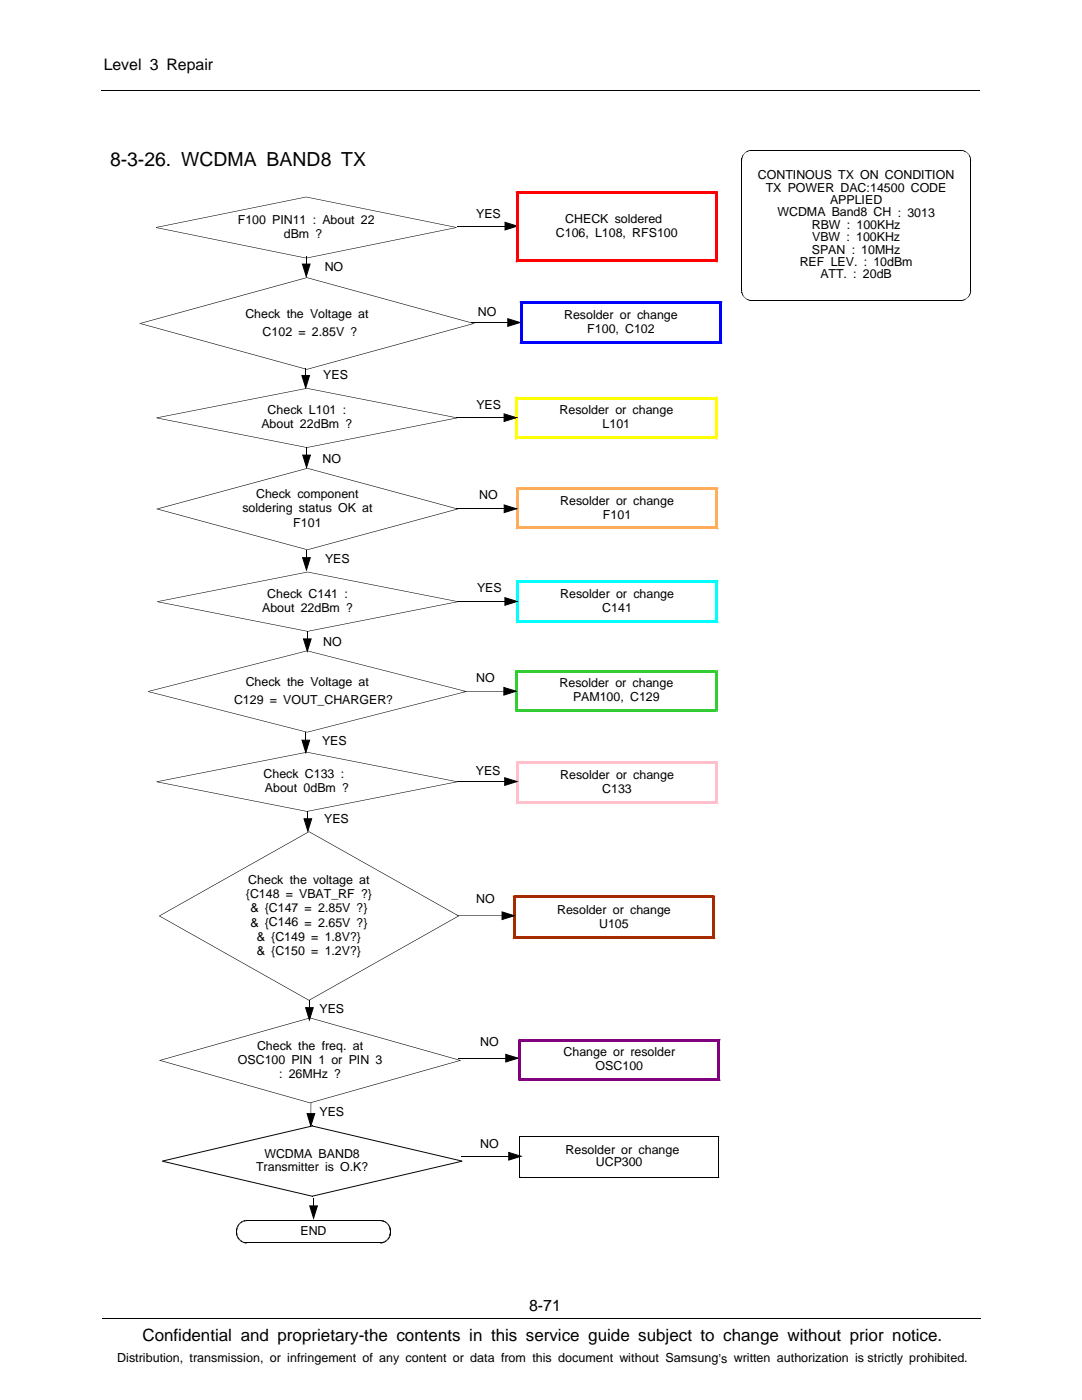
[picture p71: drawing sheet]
<svg xmlns="http://www.w3.org/2000/svg" width="216mm" height="279mm" viewBox="0 0 216 279" stroke-linecap="round" stroke-linejoin="round" font-family="sans-serif">
<defs><g id="words">
<text font-size="3.9" x="21.9" y="33.1">8-3-26. WCDMA BAND8 TX</text>
<text font-size="3.4" x="28.4" y="267.7">Confidential and proprietary-the contents in this service guide subject to change without prior notice.</text>
<g font-size="3.2">
<text x="20.7" y="14">Level 3 Repair</text>
<text x="105.6" y="261.6">8-71</text>
</g>
<g font-size="2.5">
<text x="151.2" y="35.8">CONTINOUS TX ON CONDITION</text>
<text x="152.8" y="38.2">TX POWER DAC:14500 CODE</text>
<text x="165.6" y="40.7">APPLIED</text>
<text x="47.4" y="44.7">F100 PIN11 : About 22</text>
<text x="56.6" y="47.5">dBm ?</text>
<text x="95" y="43.5">YES</text>
<text x="110.9" y="47.4">C106, L108, RFS100</text>
<text x="112.8" y="44.5">CHECK soldered</text>
<text x="155.1" y="43.2">WCDMA Band8 CH : 3013</text>
<text x="162" y="45.7">RBW : 100KHz</text>
<text x="159.6" y="53.1">REF LEV. : 10dBm</text>
<text x="162" y="50.6">SPAN : 10MHz</text>
<text x="162.1" y="48.1">VBW : 100KHz</text>
<text x="64.8" y="54.1">NO</text>
<text x="163.7" y="55.5">ATT. : 20dB</text>
<text x="49" y="63.5">Check the Voltage at</text>
<text x="95.3" y="63">NO</text>
<text x="112.6" y="63.7">Resolder or change</text>
<text x="52.4" y="67">C102 = 2.85V ?</text>
<text x="117.2" y="66.5">F100, C102</text>
<text x="64.5" y="75.7">YES</text>
<text x="53.4" y="82.7">Check L101 :</text>
<text x="95.1" y="81.5">YES</text>
<text x="111.7" y="82.7">Resolder or change</text>
<text x="52.2" y="85.5">About 22dBm ?</text>
<text x="120.2" y="85.5">L101</text>
<text x="64.3" y="92.3">NO</text>
<text x="51.1" y="99.4">Check component</text>
<text x="95.6" y="99.7">NO</text>
<text x="111.8" y="100.8">Resolder or change</text>
<text x="48.4" y="102.3">soldering status OK at</text>
<text x="58.5" y="105.1">F101</text>
<text x="120.3" y="103.6">F101</text>
<text x="64.9" y="112.3">YES</text>
<text x="53.3" y="119.3">Check C141 :</text>
<text x="95.2" y="118.2">YES</text>
<text x="111.8" y="119.4">Resolder or change</text>
<text x="52.3" y="122.2">About 22dBm ?</text>
<text x="120.2" y="122.2">C141</text>
<text x="64.5" y="129">NO</text>
<text x="49" y="136.9">Check the Voltage at</text>
<text x="95" y="136.1">NO</text>
<text x="111.7" y="137.2">Resolder or change</text>
<text x="46.7" y="140.5">C129 = VOUT_CHARGER?</text>
<text x="114.3" y="140">PAM100, C129</text>
<text x="64.3" y="148.7">YES</text>
<text x="52.6" y="155.3">Check C133 :</text>
<text x="95" y="154.6">YES</text>
<text x="111.8" y="155.5">Resolder or change</text>
<text x="52.9" y="158.1">About 0dBm ?</text>
<text x="120.2" y="158.3">C133</text>
<text x="64.7" y="164.2">YES</text>
<text x="49.1" y="179.3">{C148 = VBAT_RF ?}</text>
<text x="49.6" y="176.4">Check the voltage at</text>
<text x="50" y="182.1">&amp; {C147 = 2.85V ?}</text>
<text x="50" y="184.9">&amp; {C146 = 2.65V ?}</text>
<text x="95" y="180.2">NO</text>
<text x="111.2" y="182.4">Resolder or change</text>
<text x="119.6" y="185.1">U105</text>
<text x="51.2" y="187.7">&amp; {C149 = 1.8V?}</text>
<text x="51.2" y="190.6">&amp; {C150 = 1.2V?}</text>
<text x="63.8" y="202.2">YES</text>
<text x="51.3" y="209.5">Check the freq. at</text>
<text x="95.8" y="208.9">NO</text>
<text x="47.5" y="212.3">OSC100 PIN 1 or PIN 3</text>
<text x="55.7" y="215.1">: 26MHz ?</text>
<text x="112.5" y="210.8">Change or resolder</text>
<text x="118.9" y="213.6">OSC100</text>
<text x="63.8" y="222.8">YES</text>
<text x="51.1" y="233.6">Transmitter is O.K?</text>
<text x="52.8" y="231.2">WCDMA BAND8</text>
<text x="95.8" y="229.1">NO</text>
<text x="112.9" y="230.4">Resolder or change</text>
<text x="118.9" y="232.8">UCP300</text>
<text x="60" y="246.5">END</text>
<text x="23.4" y="271.9">Distribution, transmission, or infringement of any content or data from this document without Samsung’s written authorization is strictly prohibited.</text>
</g>
</g></defs>
<path d="M20.2 18.1h175.3M20.4 263h175.3" fill="none" stroke="#000" stroke-width=".2"/>
<g fill="#000">
<path d="M61.1 39.3v.1zM31.1 45.3l30-6v.1l-29.9 6zM31.1 45.3v.2zM31.2 45.4l29.9 6.1v.1l-30-6.1zM61.1 51.5v.1zM61.1 51.5l30-6.1v.1l-30 6.1zM61.2 55.4l.1 .1zM28 64.5l33.2-9.1 .1 .1-33.3 9.1zM91.1 45.3v.2zM61.1 39.3l30 6v.1l-30-6zM28 64.5l33.3 9.2-.1 .1-33.2-9.2zM61.2 73.7l33.3-9.2v.1l-33.2 9.2z"/>
<path d="M61.2 73.7l.1 .1zM61.3 55.4l33.2 9.1v.1l-33.3-9.1z"/>
<path d="M27.7 64.6h.5z" fill-rule="evenodd"/>
<path d="M94.3 64.6h.5z" fill-rule="evenodd"/>
</g>
<g fill="#00f">
<path d="M143.8 60.1h.3v.3h-.6v.3h.3z" fill-rule="evenodd"/>
<path d="M143.5 68.1v.2h.6v.3h-.3v-.5z" fill-rule="evenodd"/>
<path d="M103.7 68.3h.6v-.2h-.3v.5h-.3z" fill-rule="evenodd"/>
<path d="M103.7 60.1h.3v.6h.3v-.3h-.6z" fill-rule="evenodd"/>
</g>
<g fill="#00f">
<path d="M143.5 60.4h.6v7.9h-.6z"/>
<path d="M104 68.1h39.8v.5h-39.8z"/>
<path d="M103.7 60.4h.6v7.9h-.6z"/>
<path d="M104 60.1h39.8v.6h-39.8z"/>
</g>
<path d="M61.2 77.4v.2zM31.3 83.3l29.9-5.9v.2l-29.9 5.8zM31.3 83.3v.2zM31.3 83.4l29.9 5.9v.1l-29.9-5.9zM61.2 89.3l.1 .1zM61.2 89.3l30-5.9v.1l-29.9 5.9zM91.2 83.3v.2zM61.3 77.4l29.9 5.9v.1l-30-5.8z" fill="#000"/>
<g fill="#ff0">
<path d="M142.9 79.1h.3v.3h-.6v.3h.3z" fill-rule="evenodd"/>
<path d="M142.6 87.1v.3h.6v.3h-.3v-.6z" fill-rule="evenodd"/>
<path d="M102.8 87.4h.6v-.3h-.3v.6h-.3z" fill-rule="evenodd"/>
<path d="M102.8 79.1h.3v.6h.3v-.3h-.6z" fill-rule="evenodd"/>
</g>
<g fill="#ff0">
<path d="M142.6 79.4h.6v8h-.6z"/>
<path d="M103.1 87.1h39.8v.6h-39.8z"/>
<path d="M102.8 79.4h.6v8h-.6z"/>
<path d="M103.1 79.1h39.8v.6h-39.8z"/>
</g>
<path d="M60.3 52.7h1.6l-.8 2.5zM91.3 45.1h9.5M100.8 44.4l2.4 .7-2.4 .8zM60.2 75h1.6l-.8 2.4zM94 64.4h7.3M101.3 63.6l2.5 .8-2.5 .7zM60.4 90.8h1.5l-.7 2.5zM91.1 83.4h9.5M100.6 82.6l2.4 .8-2.4 .7z" fill="none" stroke="#000" stroke-width=".2"/>
<path d="M60.3 52.7h1.6l-.8 2.5zM100.8 44.4l2.4 .7-2.4 .8zM60.2 75h1.6l-.8 2.4zM101.3 63.6l2.5 .8-2.5 .7zM60.4 90.8h1.5l-.7 2.5zM100.6 82.6l2.4 .8-2.4 .7z" fill="#000"/>
<path d="M61 51.2h.2v1.5h-.2zM60.9 73.4h.1v1.6h-.1zM61.1 89.3h.1v1.5h-.1z" fill="#000"/>
<g fill="#f00">
<path d="M142.6 38.5h.6v-.3h-.3v.6h-.3z" fill-rule="evenodd"/>
<path d="M142.6 51.8h.3v.6h.3v-.3h-.6z" fill-rule="evenodd"/>
<path d="M102.9 52.1h.6v-.3h-.3v.6h-.3z" fill-rule="evenodd"/>
<path d="M102.9 38.2h.3v.6h.3v-.3h-.6z" fill-rule="evenodd"/>
</g>
<g fill="#f00">
<path d="M142.6 38.5h.6v13.6h-.6z"/>
<path d="M103.2 51.8h39.7v.6h-39.7z"/>
<path d="M102.9 38.5h.6v13.6h-.6z"/>
<path d="M103.2 38.2h39.7v.6h-39.7z"/>
</g>
<g fill="#000">
<path d="M61.3 93.4l.1 .1zM31.4 101.5l29.9-8.1 .1 .1-30 8.1zM31.4 101.5l30 8.2-.1 .1-29.9-8.2zM61.3 109.7l30-8.2v.1l-29.9 8.2zM61.3 109.7l.1 .1zM61.4 93.4l29.9 8.1v.1l-30-8.1z"/>
<path d="M31.1 101.6h.5z" fill-rule="evenodd"/>
<path d="M91.1 101.6h.4z" fill-rule="evenodd"/>
</g>
<g fill="#ffad5b">
<path d="M143 97.3h.3v.3h-.6v.3h.3z" fill-rule="evenodd"/>
<path d="M142.7 105.1v.3h.6v.3h-.3v-.6z" fill-rule="evenodd"/>
<path d="M103.2 105.1h.3v.3h-.6v.3h.3z" fill-rule="evenodd"/>
<path d="M102.9 97.3v.3h.6v.3h-.3v-.6z" fill-rule="evenodd"/>
</g>
<g fill="#ffad5b">
<path d="M142.7 97.6h.6v7.8h-.6z"/>
<path d="M103.2 105.1h39.8v.6h-39.8z"/>
<path d="M102.9 97.6h.6v7.8h-.6z"/>
<path d="M103.2 97.3h39.8v.6h-39.8z"/>
</g>
<path d="M60.4 111.3h1.5l-.7 2.4zM91.1 101.5h9.5M100.6 100.8l2.5 .7-2.5 .8z" fill="none" stroke="#000" stroke-width=".2"/>
<path d="M60.4 111.3h1.5l-.7 2.4zM61.4 114.1v.1zM31.4 120l30-5.9v.1l-30 5.9zM100.6 100.8l2.5 .7-2.5 .8zM31.4 120v.1zM31.4 120l30 5.9v.1l-30-5.9zM61.4 125.9v.1zM61.4 125.9l29.9-5.9 .1 .1-30 5.9zM91.4 120v.1zM61.4 114.1l30 5.9-.1 .1-29.9-5.9z" fill="#000"/>
<path d="M61.1 109.8h.1v1.5h-.1z" fill="#000"/>
<g fill="#0ff">
<path d="M143 115.8h.3v.3h-.6v.3h.3z" fill-rule="evenodd"/>
<path d="M142.7 123.8v.3h.6v.3h-.3v-.6z" fill-rule="evenodd"/>
<path d="M103 124.1h.5v-.3h-.2v.6h-.3z" fill-rule="evenodd"/>
<path d="M103 115.8h.3v.6h.2v-.3h-.5z" fill-rule="evenodd"/>
</g>
<g fill="#0ff">
<path d="M142.7 116.1h.6v8h-.6z"/>
<path d="M103.3 123.8h39.7v.6h-39.7z"/>
<path d="M103 116.1h.5v8h-.5z"/>
<path d="M103.3 115.8h39.7v.6h-39.7z"/>
</g>
<path d="M148 31.9v26.2M149.9 30h41.8M193.7 31.9v26.2M149.9 60h41.9M100.8 119.3l2.4 .7-2.4 .8zM60.6 127.5h1.5l-.8 2.5zM91.2 120h9.6" fill="none" stroke="#000" stroke-width=".2"/>
<g fill="#000">
<path d="M147.9 31.9h.1zM148 31.8v.1zM148 31.8h.1zM148 31.7l.1 .1zM148 31.6l.1 .1zM148 31.6h.1zM148 31.5l.1 .1zM148 31.5h.1zM148 31.4l.1 .1zM148 31.3l.1 .1zM148.1 31.3v.1zM148.1 31.3h.1z"/>
<path d="M148.1 31.2l.1 .1zM148.1 31.2h.1zM148.2 31.1v.1zM148.2 31.1h.1zM148.2 31l.1 .1zM148.2 31h.1zM148.3 30.9v.1zM148.3 30.9h.1zM148.4 30.8v.1zM148.4 30.8h.1zM148.4 30.8l.1-.1zM148.5 30.6v.1z"/>
<path d="M148.4 30.7h.1zM148.5 30.6h.1zM148.5 30.5h.2zM148.7 30.5h.1zM148.7 30.4l.1 .1zM148.7 30.4h.2zM148.8 30.3l.1 .1zM148.8 30.3h.2zM148.9 30.2l.1 .1zM148.9 30.2l.2 .1zM149 30.2l.1 .1zM149 30.2h.2z"/>
<path d="M149.1 30.1l.1 .1zM149.1 30.1l.2 .1zM149.2 30.1l.1 .1zM149.2 30.1l.2 .1zM149.3 30.1l.1 .1zM149.4 30.1h.1zM149.5 30v.1zM149.5 30l.1 .1zM149.6 30v.1zM149.7 30v.1zM149.7 30l.1 .1zM149.8 30v.1z"/>
<path d="M149.8 30l.1 .1zM149.9 30v.1zM191.8 30v.1zM191.8 30l.1 .1zM191.9 30v.1zM191.9 30l.1 .1zM192 30v.1zM192 30l.1 .1zM192.1 30v.1zM192.1 30l.1 .1zM192.2 30v.1zM192.2 30l.1 .2z"/>
<path d="M192.3 30.1v.1zM192.3 30.1l.1 .1zM192.4 30.1v.1zM192.4 30.1l.1 .1zM192.5 30.1v.1zM192.5 30.1l.1 .2zM192.6 30.2v.1zM192.6 30.2l.1 .1zM192.7 30.2v.1zM192.7 30.2v.2zM192.8 30.3v.1zM192.8 30.3l.1 .2z"/>
<path d="M192.9 30.4v.1zM192.9 30.4l.1 .1zM193 30.5l.1 .1zM193.1 30.5v.1zM193.1 30.6l.1 .1zM193.2 30.7v.1zM193.2 30.8l.2 .1zM193.3 30.9h.1zM193.3 30.9l.2 .1zM193.4 31h.1zM193.4 31l.1 .1zM193.4 31.1h.1z"/>
<path d="M193.4 31.1l.1 .1zM193.4 31.2h.1zM193.4 31.2l.2 .1zM193.5 31.3h.1zM193.5 31.4l.1-.1zM193.5 31.4l.2 .1zM193.5 31.5h.2zM193.5 31.5l.2 .1zM193.6 31.6h.1zM193.6 31.7l.1-.1zM193.6 31.7h.1zM193.6 31.8l.1-.1z"/>
<path d="M193.6 31.8h.1zM193.6 31.8l.2 .1zM193.7 31.9h.1zM147.9 58.1h.1zM148 58.2l.1-.1zM147.9 58.1h.2zM148 58.3h.1zM148 58.3l.1-.1zM148 58.2h.1zM148 58.4h.1zM148 58.3l.1 .1zM148 58.5h.1z"/>
<path d="M148 58.4l.1 .1zM148 58.6h.1zM148 58.5l.1 .1zM148.1 58.7h.1zM148 58.6l.2 .1zM148.1 58.8h.1zM148.1 58.7l.1 .1zM148.2 58.9h.1zM148.1 58.8l.2 .1zM148.2 59l.1-.1zM148.3 59.1l.1-.1zM148.2 59h.2z"/>
<path d="M148.4 59.2l.1-.1zM148.3 59.1h.2zM148.4 59.2h.1zM148.4 59.3l.1-.1zM148.5 59.3h.1zM148.7 59.4v.1zM148.6 59.3l.1 .2zM148.7 59.5h.1zM148.9 59.6l-.1 .1zM148.8 59.5v.2zM149 59.6l-.1 .1zM148.9 59.6v.1z"/>
<path d="M149.1 59.7l-.1 .1zM149 59.6v.2zM149.2 59.7l-.1 .1zM149.1 59.7v.1zM149.3 59.8l-.1 .1zM149.2 59.7v.2zM149.3 59.8v.1zM149.4 59.8l-.1 .1zM149.5 59.8v.1zM149.4 59.8l.1 .1zM149.6 59.9l-.1 .1zM149.5 59.8v.2z"/>
<path d="M149.6 59.9v.1zM192 59.9v.1zM191.9 59.9l.1 .1zM192.1 59.9v.1zM192 59.9l.1 .1zM192.2 59.8v.1zM192.1 59.9h.1zM192.2 59.8l.1 .1zM192.3 59.8v.1zM192.4 59.8v.1zM192.3 59.8l.1 .1zM192.5 59.7v.1z"/>
<path d="M192.4 59.8h.1zM192.6 59.7v.1zM192.5 59.7l.1 .1zM192.6 59.6l.1 .1zM192.6 59.7h.1zM192.7 59.6l.1 .1zM192.6 59.6l.2 .1zM192.9 59.5v.1zM192.7 59.6h.2zM193 59.4v.1zM193 59.4l-.1 .2zM193.1 59.3v.1z"/>
<path d="M193 59.4h.1zM193.1 59.2v.2zM193.1 59.2l.1 .1zM193.2 59.1l.1 .1zM193.2 59.1v.2zM193.3 59l.1 .1zM193.3 59v.2zM193.4 58.9l.1 .1zM193.4 58.9v.2zM193.4 58.9h.1zM193.4 58.8h.1zM193.4 58.8l.1 .1z"/>
<path d="M193.5 58.7h.1zM193.5 58.7v.1zM193.5 58.6h.1zM193.5 58.6l.1 .1zM193.5 58.5h.2zM193.5 58.5l.1 .1zM193.6 58.4h.1zM193.6 58.4l.1 .1zM193.6 58.3h.1zM193.6 58.3l.1 .1zM193.6 58.2l.1 .1zM193.6 58.1l.1 .1z"/>
<path d="M193.6 58.1l.1 .2zM193.7 58.1h.1zM193.7 58.1v.1zM149.7 59.9v.1zM149.6 59.9l.1 .1zM149.8 59.9v.1zM149.9 59.9v.1zM149.8 59.9l.1 .1zM191.8 59.9v.1zM191.9 59.9v.1zM191.8 59.9l.1 .1zM29.6 137.9v.2z"/>
<path d="M29.6 138l31.7 8.1v.1l-31.7-8.1zM61.3 129.8v.1zM29.6 137.9l31.7-8.1v.1l-31.7 8.1zM60.6 127.5h1.5l-.8 2.5zM93 137.9v.2zM61.3 129.8l31.7 8.1v.1l-31.7-8.1zM100.8 119.3l2.4 .7-2.4 .8zM61.3 146.1v.1zM61.3 146.1l31.7-8.1v.1l-31.7 8.1z"/>
</g>
<g fill="#000">
<path d="M147.9 32h.1zM148 31.6l.1 .1zM149.6 30l.1 .1zM150 30v.1zM191.7 30v.1zM191.7 30l.1 .1zM193.7 32h.1zM147.9 58h.1zM148 58.3h.1zM193.7 58h.1zM149.7 59.9l.1 .1zM150 59.9v.1z"/>
<path d="M191.7 59.9v.1zM61.3 126h.1v1.5h-.1z"/>
</g>
<g fill="#32cd32">
<path d="M142.9 133.7h.3v.3h-.6v.3h.3z" fill-rule="evenodd"/>
<path d="M142.6 141.5h.3v.6h.3v-.3h-.6z" fill-rule="evenodd"/>
<path d="M102.8 141.8h.6v-.3h-.3v.6h-.3z" fill-rule="evenodd"/>
<path d="M102.8 133.7h.3v.6h.3v-.3h-.6z" fill-rule="evenodd"/>
</g>
<g fill="#32cd32">
<path d="M142.6 134h.6v7.8h-.6z"/>
<path d="M103.1 141.5h39.8v.6h-39.8z"/>
<path d="M102.8 134h.6v7.8h-.6z"/>
<path d="M103.1 133.7h39.8v.6h-39.8z"/>
</g>
<path d="M92.5 138h8M100.5 137.2l2.5 .7-2.5 .8zM60.3 147.7h1.5l-.8 2.5z" fill="none" stroke="#000" stroke-width=".2"/>
<path d="M100.5 137.2l2.5 .7-2.5 .8zM31.3 156v.1zM31.3 156l30 5.9-.1 .1-29.9-5.9zM60.3 147.7h1.5l-.8 2.5zM61.2 150.1l.1 .1zM31.3 156l29.9-5.9 .1 .1-30 5.9zM91.2 156v.1zM61.3 150.1l29.9 5.9v.1l-29.9-5.9zM61.3 161.9v.1zM61.3 161.9l29.9-5.9v.1l-29.9 5.9z" fill="#000"/>
<path d="M61 146.2h.1v1.5h-.1z" fill="#000"/>
<g fill="#ffc0cb">
<path d="M143 152h.3v.3h-.6v.2h.3z" fill-rule="evenodd"/>
<path d="M142.7 159.9v.3h.6v.3h-.3v-.6z" fill-rule="evenodd"/>
<path d="M103.2 159.9v.6h-.3v-.3h.6v-.3z" fill-rule="evenodd"/>
<path d="M102.9 152v.3h.6v.2h-.3v-.5z" fill-rule="evenodd"/>
</g>
<g fill="#ffc0cb">
<path d="M142.7 152.3h.6v7.9h-.6z"/>
<path d="M103.2 159.9h39.8v.6h-39.8z"/>
<path d="M102.9 152.3h.6v7.9h-.6z"/>
<path d="M103.2 152h39.8v.5h-39.8z"/>
</g>
<path d="M91.2 156h9.5M100.7 155.2l2.5 .8-2.5 .7zM60.7 163.4h1.5l-.8 2.5z" fill="none" stroke="#000" stroke-width=".2"/>
<g fill="#000">
<path d="M100.7 155.2l2.5 .8-2.5 .7zM60.7 163.4h1.5l-.8 2.5zM31.8 182.7l29.8-16.8 .1 .1-29.9 16.8zM31.8 182.8l29.9 16.8-.1 .1-29.8-16.8zM61.6 199.6l29.9-16.8v.1l-29.8 16.8zM61.7 165.9l29.8 16.8v.1l-29.9-16.8z"/>
<path d="M61.7 165.9v.2z" fill-rule="evenodd"/>
<path d="M31.7 182.8h.2z" fill-rule="evenodd"/>
<path d="M61.7 199.6v.1z" fill-rule="evenodd"/>
<path d="M91.4 182.8h.2z" fill-rule="evenodd"/>
</g>
<path d="M61.4 161.9h.1v1.5h-.1z" fill="#000"/>
<g fill="#a52a00">
<path d="M142.1 179h.6v-.3h-.3v.6h-.3z" fill-rule="evenodd"/>
<path d="M142.1 186.8v.3h.6v.3h-.3v-.6z" fill-rule="evenodd"/>
<path d="M102.3 187.1h.6v-.3h-.3v.6h-.3z" fill-rule="evenodd"/>
<path d="M102.3 178.7h.3v.6h.3v-.3h-.6z" fill-rule="evenodd"/>
</g>
<g fill="#a52a00">
<path d="M142.1 179h.6v8.1h-.6z"/>
<path d="M102.6 186.8h39.8v.6h-39.8z"/>
<path d="M102.3 179h.6v8.1h-.6z"/>
<path d="M102.6 178.7h39.8v.6h-39.8z"/>
</g>
<g fill="#000">
<path d="M32 211.6l29.9 8.4-.1 .2-29.9-8.5zM61.8 203.1l.1 .1zM31.9 211.6l29.9-8.5 .1 .1-29.9 8.5zM61.9 203.1l29.9 8.5v.1l-30-8.5zM61.8 220l30-8.4v.1l-29.9 8.5zM61.8 220l.1 .2z"/>
<path d="M31.7 211.6h.4z" fill-rule="evenodd"/>
<path d="M91.7 211.6h.4z" fill-rule="evenodd"/>
</g>
<g fill="#800080">
<path d="M143.2 207.6h.6v-.3h-.3v.6h-.3z" fill-rule="evenodd"/>
<path d="M143.2 215.2h.3v.6h.3v-.3h-.6z" fill-rule="evenodd"/>
<path d="M103.4 215.5h.6v-.3h-.3v.6h-.3z" fill-rule="evenodd"/>
<path d="M103.4 207.3v.3h.6v.3h-.3v-.6z" fill-rule="evenodd"/>
</g>
<g fill="#800080">
<path d="M143.2 207.6h.6v7.9h-.6z"/>
<path d="M103.7 215.2h39.8v.6h-39.8z"/>
<path d="M103.4 207.6h.6v7.9h-.6z"/>
<path d="M103.7 207.3h39.8v.6h-39.8z"/>
</g>
<g fill="#000">
<path d="M61.7 199.6h.1v1.5h-.1zM62.3 224.6v.2zM62.3 238.6v.2zM47.1 246.1h.2zM47.1 245.6h.2zM47.1 245.5h.2v.6h-.2zM47.2 246.3l.1 .1zM47.2 245.2l.1 .1zM49.1 243.5v.2zM49.2 247.9v.2zM49.2 243.5v.2zM62.5 239.1h.1v1.6h-.1z"/>
<path d="M75.9 243.5v.2zM75.9 247.9v.2zM75.9 243.5h.2v.2h-.2zM76 243.5v.2zM77.8 245.6h.2zM77.8 246.1h.2zM77.8 245.5h.2v.6h-.2z"/>
</g>
<g fill="#000">
<path d="M100.2 182l2.4 .8-2.4 .7zM61 201.1h1.5l-.8 2.5zM100.9 210.4l2.5 .8-2.5 .7zM32.4 231.6v.2zM32.4 231.6l29.9 7v.2l-29.9-7zM61.3 222.3h1.5l-.8 2.4zM62.3 238.6l29.9-7v.2l-29.9 7zM32.4 231.6l29.9-7v.2l-29.9 7zM92.2 231.6v.2zM62.3 224.6l29.9 7v.2l-29.9-7zM101.5 230l2.5 .8-2.5 .7zM47.1 246.1h.2z"/>
<path d="M47.1 245.5h.2zM47.1 245.4l.2 .1zM47.1 246.3l.2-.1zM47.1 245.4h.2zM47.1 246.2h.2zM47.2 245.3l.1 .1zM47.2 246.4h.1zM47.2 246.3h.1zM47.2 245.3h.1zM47.2 245.2l.1 .1zM47.1 246.3h.2zM47.2 245.1l.1 .2z"/>
<path d="M47.2 246.5h.2zM47.2 245.1l.2 .1zM47.2 246.4l.2 .1zM47.2 245l.2 .2zM47.2 246.6l.2-.1zM47.2 245l.2 .1zM47.2 244.9l.2 .1v.1l-.2-.1zM47.2 246.7l.2-.1zM47.2 244.9l.2 .1zM47.2 246.6h.2zM47.3 244.8l.1 .2zM47.3 246.8l.2-.1z"/>
<path d="M47.3 244.8l.2 .1zM47.2 246.7h.3zM47.3 244.8h.2v.1h-.2zM47.3 246.9l.2-.1zM47.3 244.8h.2zM47.3 246.8h.2zM47.4 244.6l.2 .1-.1 .1h-.2zM47.4 247l.1-.1zM47.4 244.6l.2 .1zM47.3 246.9h.2zM47.4 244.5l.1 .2zM47.4 244.5l.2 .1z"/>
<path d="M47.4 247h.2zM47.4 247.1l.2-.1zM47.5 244.4l.1 .2zM47.5 247.2l.1-.1zM47.5 244.4l.1 .1zM47.4 247.1l.2-.1v.1l-.1 .1zM47.6 244.3l.1 .1-.1 .1-.1-.1zM47.6 247.3l.1-.1zM47.6 244.3l.1 .2zM47.5 247.2l.1-.1 .1 .1-.1 .1zM47.6 244.3l.1-.1 .1 .2-.1 .1zM47.7 247.4l.1-.1z"/>
<path d="M47.7 244.2l.1 .2zM47.6 247.3l.1-.1 .1 .1-.1 .1zM47.8 244.1l.1 .1-.1 .1-.1-.1zM47.8 244.1l.1 .1zM47.8 247.3l.1 .1-.1 .1-.1-.1zM47.9 247.4l-.1 .1zM47.8 244.1l.1-.1 .1 .2-.1 .1zM48 247.4l-.1 .2zM47.9 244v-.1l.2 .2-.1 .1zM47.9 244l.1 .2zM47.9 247.4h.1l-.1 .2-.1-.1zM47.9 243.9l.2 .2z"/>
<path d="M48 247.4l.1 .1-.2 .2v-.1zM48.1 247.5l-.2 .2zM48 243.9l.2 .1zM48.2 247.6l-.1 .2zM48.1 243.9l.1 .1zM48.1 247.5l.1 .1-.1 .2-.1-.1zM48.1 243.9l.1-.1 .1 .1-.1 .1zM48.3 247.7l-.1 .1zM48.2 243.8l.1 .1zM48.2 247.6l.1 .1-.1 .1h-.1zM48.3 247.7v.2zM48.3 243.7v.2z"/>
<path d="M48.3 243.7l.1 .2zM48.4 247.8l-.1 .1zM48.4 243.7l.1-.1v.2l-.1 .1zM48.5 247.8v.2zM48.5 243.6l.1 .2zM48.5 243.6v.2zM48.4 247.8l.1 .2zM48.6 247.8l-.1 .2zM48.6 243.6h.1v.2h-.1zM48.7 247.9v.2zM48.7 243.6v.2zM48.6 247.8l.1 .3z"/>
<path d="M48.7 243.6l.1 .1zM48.8 247.9v.2zM48.8 243.5v.2zM48.7 247.9l.1 .2zM48.8 243.5l.1 .2zM48.9 247.9v.2zM48.9 243.5v.2zM48.8 247.9l.1 .2zM48.9 243.5l.1 .2zM49 247.9v.2zM49 243.5v.2zM48.9 247.9l.1 .2z"/>
<path d="M49 247.9l.1 .2zM49.1 247.9v.2zM61.8 240.7h1.5l-.7 2.4zM76 247.9v.2zM76.1 243.5v.2zM76.1 247.9v.2zM76.1 243.5l.1 .2zM76 247.9l.1 .2zM76.2 243.5v.2zM76.2 247.9v.2zM76.2 243.5l.1 .2zM76.1 247.9l.1 .2z"/>
<path d="M76.3 243.5v.2zM76.3 247.9v.2zM76.3 243.5l.1 .3zM76.2 247.9l.1 .2zM76.4 243.6v.2zM76.4 247.9v.2zM76.4 243.6l.1 .2zM76.3 247.9l.1 .2zM76.5 243.6v.2zM76.5 247.8v.2zM76.5 243.6l.1 .2zM76.4 247.9l.1 .1z"/>
<path d="M76.6 243.6v.2zM76.6 247.8v.2zM76.6 243.6l.1 .3zM76.5 247.8h.1v.2h-.1zM76.8 243.7l-.1 .2zM76.6 247.8h.1l.1 .1-.2 .1zM76.7 247.8l.1 .1zM76.8 243.7v.2zM76.9 243.7l-.1 .2zM76.8 247.7l.1 .2zM76.9 243.7v.2zM76.7 247.8l.2 .1z"/>
<path d="M76.9 243.8l-.1 .1zM76.8 247.7l.1 .1zM76.9 243.8l.1 .1-.1 .1-.1-.1zM77 243.9l-.1 .1zM76.9 247.6l.1 .2zM77 243.9h.2l-.2 .2-.1-.1zM76.8 247.7l.2 .1zM77.2 243.9l-.2 .2zM76.9 247.6l.1-.1 .2 .2-.2 .1zM77 247.5l.2 .2zM77.2 243.9l.1 .1-.2 .2-.1-.1zM77.1 247.4l.2 .2z"/>
<path d="M77.2 244l.1 .1-.1 .2-.1-.1zM77.2 244l-.1 .2zM77 247.5l.1-.1 .2 .2-.1 .1zM77.3 244.1l-.1 .2zM77.1 247.4h.1l.1 .1-.1 .1zM77.2 247.4l.2 .1zM77.2 244.2l.2-.1v.1l-.1 .1zM77.3 244.3l.1-.1zM77.3 247.3l.1 .1zM77.4 244.2l.1 .1-.1 .2-.1-.1zM77.2 247.4l.1-.1 .1 .1v.1zM77.4 244.4l.1-.1z"/>
<path d="M77.4 247.2l.1 .1zM77.4 244.4l.1-.1 .1 .1-.1 .1zM77.4 247.2l.1 .1-.1 .1-.1-.1zM77.5 244.5l.1-.1zM77.5 247.1l.1 .1zM77.5 244.5l.1-.1 .1 .1-.2 .1zM77.5 247.1l.1 .1-.1 .1-.1-.1zM77.5 244.6l.2-.1zM77.5 247l.1 .2zM77.5 247l.2 .1zM77.5 244.6h.2zM77.6 244.7l.1-.1z"/>
<path d="M77.6 246.9l.1 .1zM77.6 244.7l.2 .1zM77.6 246.9l.1 .2zM77.6 244.8h.2zM77.6 246.8l.2 .1zM77.6 244.8l.2 .1zM77.6 246.8l.1 .2zM77.6 244.9l.2-.1zM77.6 246.7l.2 .1zM77.7 244.9h.2zM77.6 246.7l.2 .1v.1l-.2-.1zM77.7 245l.2-.1z"/>
<path d="M77.7 246.7h.2zM77.7 245h.2zM77.7 246.6l.1 .2zM77.7 245.1l.2-.1zM77.7 246.5l.2 .1zM77.7 245.1h.2zM77.7 246.5l.2 .2zM77.7 245.2l.2-.1zM77.7 246.5h.2zM77.7 245.2h.2zM77.7 245.3l.2-.1zM77.7 246.4h.2z"/>
<path d="M77.7 245.3h.3zM77.7 246.4l.2 .1zM77.8 245.3h.2zM77.8 246.3h.2zM77.8 245.3l.2 .1zM77.8 246.3l.1 .1zM77.8 245.4h.2zM77.8 246.2l.2 .1zM77.8 245.4l.2 .1zM77.8 245.5h.2zM77.8 246.1l.2 .1zM77.8 246.1l.2 .2z"/>
<path d="M103.6 226.8l.2 .2z" fill-rule="evenodd"/>
<path d="M103.7 234.8l.1 .1-.2 .1z" fill-rule="evenodd"/>
<path d="M143.4 226.9l.2-.1-.1 .2z" fill-rule="evenodd"/>
<path d="M143.4 234.8l.2 .2z" fill-rule="evenodd"/>
</g>
<g fill="none" stroke="#000" stroke-width=".2">
<path d="M91.2 182.7h9M100.2 182l2.4 .8-2.4 .7zM61 201.1h1.5l-.8 2.5zM91.4 211.2h9.5M100.9 210.4l2.5 .8-2.5 .7zM61.3 222.3h1.5l-.8 2.4zM62 220.1v2.2M92 230.8h9.5M101.5 230l2.5 .8-2.5 .7zM103.7 226.9h39.8v8h-39.8zM49 243.6h26.9M49.1 248h26.9"/>
<path d="M61.8 240.7h1.5l-.7 2.4z"/>
</g>
<use href="#words"/>
</svg>
